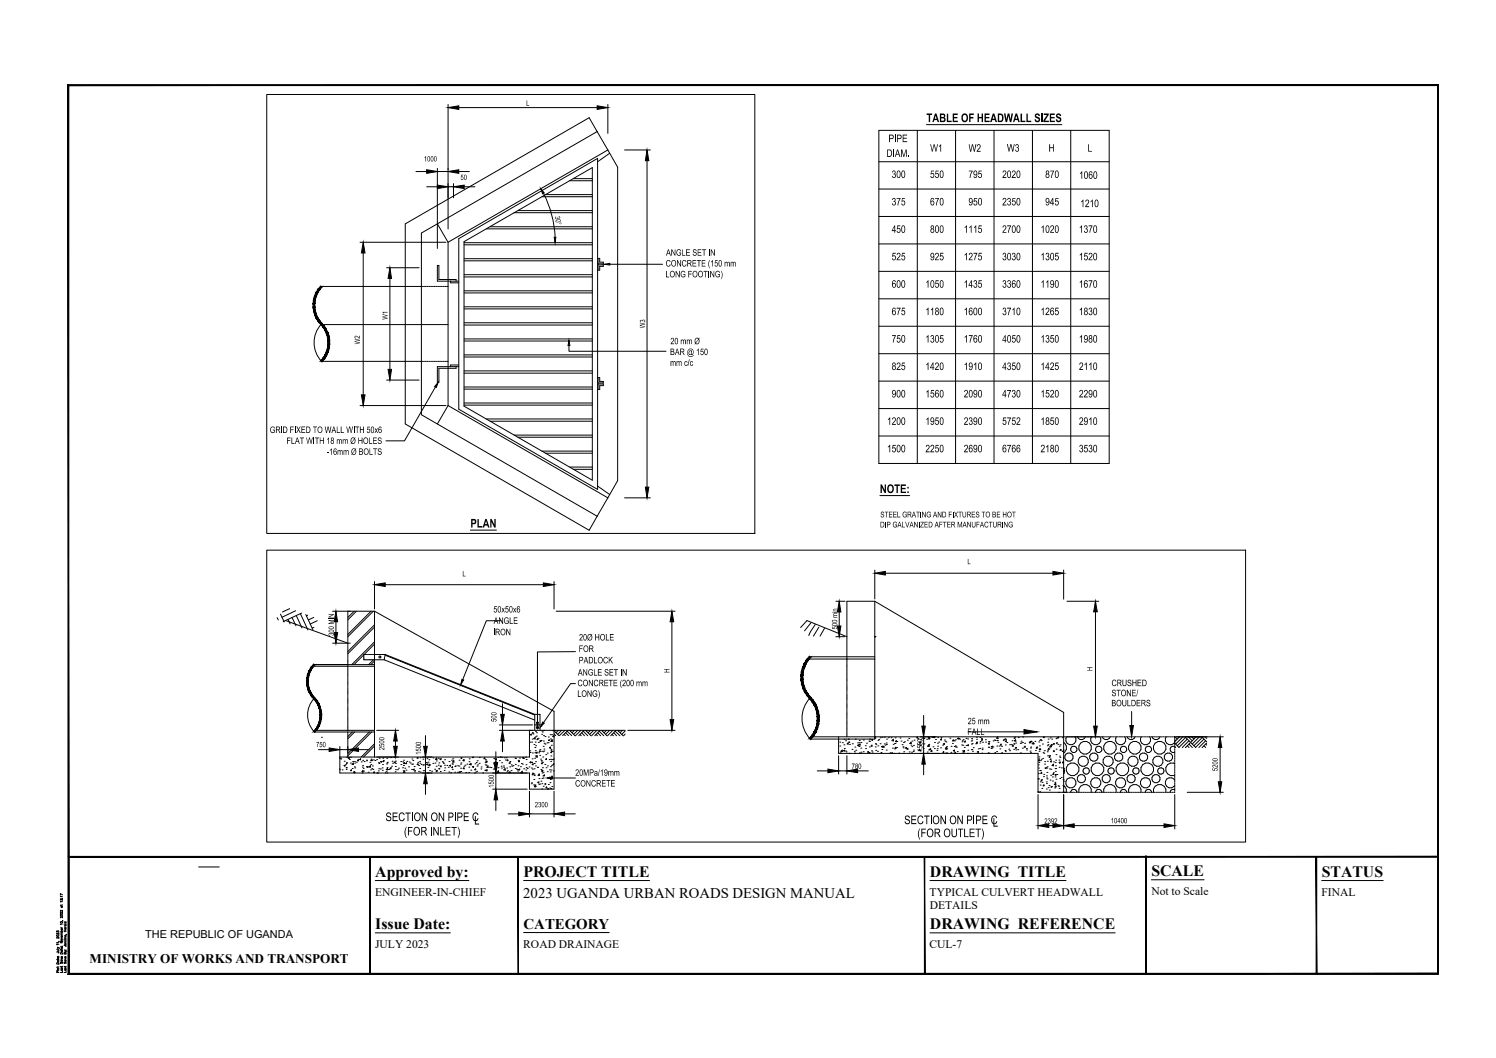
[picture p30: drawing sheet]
<svg xmlns="http://www.w3.org/2000/svg" width="420mm" height="297mm" viewBox="0 0 420 297" stroke-linecap="round" stroke-linejoin="round" font-family="sans-serif">
<defs><g id="words">
<g font-size="4.4">
<text x="105.4" y="246.2">Approved by:</text>
<text x="147.1" y="246.2">PROJECT TITLE</text>
<text x="261.2" y="246.2">DRAWING TITLE</text>
<text x="323.4" y="246">SCALE</text>
<text x="371.2" y="246.2">STATUS</text>
<text x="105.4" y="260.9">Issue Date:</text>
<text x="261.2" y="260.9">DRAWING REFERENCE</text>
</g>
<text font-size="4.2" x="147.1" y="260.9">CATEGORY</text>
<text font-size="4.1" x="147" y="252">2023 UGANDA URBAN ROADS DESIGN MANUAL</text>
<g font-size="3.7">
<text x="260.2" y="34.3">TABLE OF HEADWALL SIZES</text>
<text x="247.1" y="138.4">NOTE:</text>
<text x="132.1" y="148.1">PLAN</text>
<text x="108.3" y="230.5">SECTION ON PIPE C</text>
<text x="133.2" y="231.5">L</text>
<text x="253.9" y="231.4">SECTION ON PIPE C</text>
<text x="278.8" y="232.1">L</text>
<text x="113.4" y="234.6">(FOR INLET)</text>
<text x="257.7" y="235">(FOR OUTLET)</text>
<text x="25.2" y="270.5">MINISTRY OF WORKS AND TRANSPORT</text>
</g>
<g font-size="3.3">
<text x="249.5" y="39.9">PIPE</text>
<text x="248.9" y="44.1">DIAM.</text>
<text x="261.2" y="42.6">W1</text>
<text x="272" y="42.6">W2</text>
<text x="282.8" y="42.6">W3</text>
<text x="294.5" y="42.6">H</text>
<text x="305.5" y="42.6">L</text>
<text x="250.4" y="50">300</text>
<text x="261.2" y="50">550</text>
<text x="272" y="50">795</text>
<text x="281.5" y="50">2020</text>
<text x="293.5" y="50">870</text>
<text x="303.1" y="50.2">1060</text>
<text x="250.4" y="57.7">375</text>
<text x="261.2" y="57.7">670</text>
<text x="272" y="57.7">950</text>
<text x="281.5" y="57.7">2350</text>
<text x="293.5" y="57.7">945</text>
<text x="303.4" y="58.2">1210</text>
<text x="250.4" y="65.3">450</text>
<text x="261.2" y="65.3">800</text>
<text x="270.7" y="65.3">1115</text>
<text x="281.5" y="65.3">2700</text>
<text x="292.3" y="65.3">1020</text>
<text x="303" y="65.3">1370</text>
<text x="250.4" y="73.1">525</text>
<text x="261.2" y="73.1">925</text>
<text x="270.7" y="73.1">1275</text>
<text x="281.5" y="73.1">3030</text>
<text x="292.3" y="73.1">1305</text>
<text x="303" y="73.1">1520</text>
<text x="250.4" y="80.8">600</text>
<text x="259.9" y="80.8">1050</text>
<text x="270.7" y="80.8">1435</text>
<text x="281.5" y="80.8">3360</text>
<text x="292.3" y="80.8">1190</text>
<text x="303" y="80.8">1670</text>
<text x="250.4" y="88.5">675</text>
<text x="259.9" y="88.5">1180</text>
<text x="270.7" y="88.5">1600</text>
<text x="281.5" y="88.5">3710</text>
<text x="292.3" y="88.5">1265</text>
<text x="303" y="88.5">1830</text>
<text x="250.4" y="96.2">750</text>
<text x="259.9" y="96.2">1305</text>
<text x="270.7" y="96.2">1760</text>
<text x="281.5" y="96.2">4050</text>
<text x="292.3" y="96.2">1350</text>
<text x="303" y="96.2">1980</text>
<text x="250.4" y="103.9">825</text>
<text x="259.9" y="103.9">1420</text>
<text x="270.7" y="103.9">1910</text>
<text x="281.5" y="103.9">4350</text>
<text x="292.3" y="103.9">1425</text>
<text x="303" y="103.9">2110</text>
<text x="250.4" y="111.6">900</text>
<text x="259.9" y="111.6">1560</text>
<text x="270.7" y="111.6">2090</text>
<text x="281.5" y="111.6">4730</text>
<text x="292.3" y="111.6">1520</text>
<text x="303" y="111.6">2290</text>
<text x="249.1" y="119.3">1200</text>
<text x="259.9" y="119.3">1950</text>
<text x="270.7" y="119.3">2390</text>
<text x="281.5" y="119.3">5752</text>
<text x="292.3" y="119.3">1850</text>
<text x="303" y="119.3">2910</text>
<text x="249.1" y="127">1500</text>
<text x="259.9" y="127">2250</text>
<text x="270.7" y="127">2690</text>
<text x="281.5" y="127">6766</text>
<text x="292.3" y="127">2180</text>
<text x="303" y="127">3530</text>
</g>
<g font-size="3.2">
<text x="105.4" y="251.4">ENGINEER-IN-CHIEF</text>
<text x="261.1" y="251.4">TYPICAL CULVERT HEADWALL</text>
<text x="323.4" y="251.3">Not to Scale</text>
<text x="371.2" y="251.4">FINAL</text>
<text x="261.1" y="255.1">DETAILS</text>
<text x="105.4" y="266.1">JULY 2023</text>
<text x="147" y="266.1">ROAD DRAINAGE</text>
<text x="261.1" y="266.1">CUL-7</text>
</g>
<text font-size="3.1" x="40.8" y="263.5">THE REPUBLIC OF UGANDA</text>
<g font-size="2.8">
<text x="187.1" y="71.8">ANGLE SET IN</text>
<text x="186.9" y="77.9">LONG FOOTING)</text>
<text x="187" y="74.8">CONCRETE (150 mm</text>
<text x="188.2" y="99.7">BAR @ 150</text>
<text x="188.3" y="96.6">20 mm Ø</text>
<text x="188.2" y="102.7">mm c/c</text>
<text x="75.8" y="121.6">GRID FIXED TO WALL WITH 50x6</text>
<text x="80.5" y="124.6">FLAT WITH 18 mm Ø HOLES</text>
<text x="91.8" y="127.7">-16mm Ø BOLTS</text>
<text x="138.6" y="171.9">50x50x6</text>
<text x="138.5" y="178.3">IRON</text>
<text x="138.7" y="175.2">ANGLE</text>
<text x="162.6" y="179.8">20Ø HOLE</text>
<text x="162.5" y="183">FOR</text>
<text x="162.3" y="189.7">ANGLE SET IN</text>
<text x="162.5" y="186.3">PADLOCK</text>
<text x="162.2" y="195.7">LONG)</text>
<text x="162.2" y="192.6">CONCRETE (200 mm</text>
<text x="312.2" y="192.6">CRUSHED</text>
<text x="312.2" y="195.5">STONE/</text>
<text x="271.8" y="203.3">25 mm</text>
<text x="312.2" y="198.3">BOULDERS</text>
<text x="271.7" y="206.3">FALL</text>
<text x="161.5" y="220.8">CONCRETE</text>
<text x="161.6" y="217.8">20MPa/19mm</text>
</g>
<g font-size="2.5">
<text x="247.2" y="148.1">DIP GALVANIZED AFTER MANUFACTURING</text>
<text x="247.3" y="145.3">STEEL GRATING AND FIXTURES TO BE HOT</text>
</g>
<g font-size="2.3">
<text x="147.8" y="29.7">L</text>
<text x="119" y="45.3">1000</text>
<text x="129.3" y="50.5">50</text>
<text x="155.8" y="60.8" transform="rotate(78 155.8 60.8)">30°</text>
<text x="108.9" y="89.8" transform="rotate(-90 108.9 89.8)">W1</text>
<text x="181.2" y="92.1" transform="rotate(-90 181.2 92.1)">W3</text>
<text x="101.1" y="96.7" transform="rotate(-90 101.1 96.7)">W2</text>
<text x="129.9" y="161.8">L</text>
<text x="271.7" y="158.4">L</text>
<text x="93.8" y="178.5" transform="rotate(-90 93.8 178.5)">300 MIN</text>
<text x="235.1" y="176.7" transform="rotate(-90 235.1 176.7)">500 min</text>
<text x="188" y="188.9" transform="rotate(-90 188 188.9)">H</text>
<text x="306.8" y="188.4" transform="rotate(-90 306.8 188.4)">H</text>
<text x="139.4" y="202.7" transform="rotate(-90 139.4 202.7)">500</text>
<text x="88.8" y="209.7">750</text>
<text x="107.9" y="210.6" transform="rotate(-90 107.9 210.6)">2500</text>
<text x="118.2" y="211.9" transform="rotate(-90 118.2 211.9)">1500</text>
<text x="239.2" y="215.8">780</text>
<text x="259.1" y="211.1" transform="rotate(-90 259.1 211.1)">1560</text>
<text x="138.7" y="221.2" transform="rotate(-90 138.7 221.2)">1500</text>
<text x="342" y="216.5" transform="rotate(-90 342 216.5)">5200</text>
<text x="150.2" y="226.6">2300</text>
<text x="293.3" y="231.3">2392</text>
<text x="311.9" y="231.1">10400</text>
</g>
</g></defs>
<!-- layer: 025TEXT -->
<g fill="none" stroke="#000" stroke-width=".28">
<path d="M246.8 36.6v93.5h64.7v-93.5M257.6 36.6v93.5M268.4 36.6v93.5M279.2 36.6v93.5M290 36.6v93.5M300.7 36.6v93.5M246.8 53.1h64.7M246.8 60.8h64.7M246.8 68.5h64.7M246.8 76.2h64.7M246.8 83.9h64.7M246.8 91.6h64.7"/>
<path d="M246.8 99.3h64.7M246.8 107h64.7M246.8 114.7h64.7M246.8 122.4h64.7M247.1 139.1h8.4"/>
</g>
<!-- layer: TABLE -->
<path d="M246.8 36.6h64.7M246.8 45.4h64.7" fill="none" stroke="#000" stroke-width=".28"/>
<!-- layer: PIPE -->
<g fill="none" stroke="#000" stroke-width=".28">
<path d="M90.1 91.1h35.7M90.2 80.4h28.1M90.3 90.9a7.6 7.6 0 0 0 0 10.5M90.2 101.5h28.1M88 187.1h17.2M88 186.6h17.2M88.3 196a6.8 6.8 0 0 0 0 9.5M227 185h18.7M227.5 184.4h10.4M227.5 195.9a8.4 8.4 0 0 0 0 11.5l18.2 .1M88.2 205.5h9.5M88.6 205h16.6"/>
<path d="M228 206.9h17.7"/>
</g>
<!-- layer: BRICKWORK -->
<g fill="none" stroke="#000" stroke-width=".28">
<path d="M245.7 178.8h.1M245.7 168.8v38.7M97.7 185.7v-14.1h7.5v40.9M97.7 185.8v.2M97.7 186.1v.2M97.7 186.3v.2M97.7 186.6v.2M97.7 186.8v.2M97.7 187.1v.1M97.7 187.4v.1M97.7 187.6v.1M97.7 187.9v.1"/>
<path d="M97.7 188.1v.1M97.7 188.3v.2M97.7 188.6v.2M97.7 188.8v.2M97.7 189.1v.2M97.7 189.3v.2M97.7 189.6v.1M97.7 189.9v.1M97.7 190.1v.1M97.7 190.4v.1M97.7 190.6v.1M97.7 190.8v.2"/>
<path d="M97.7 191.1v.1M97.7 191.3v.2M97.7 191.6v.2M97.7 191.8v.2M97.7 192.1v.1M97.7 192.3v.2M97.7 192.6v.1M97.7 192.9v.1M97.7 193.1v.1M97.7 193.3v.2M97.7 193.6v.1M97.7 193.8v.2"/>
<path d="M97.7 194.1v.2M97.7 194.3v.2M97.7 194.6v.2M97.7 194.8v.2M97.7 195.1v.1M97.7 195.4v.1M97.7 195.6v.1M97.7 195.9v.1M97.7 196.1v.1M97.7 196.3v.2M97.7 196.6v.2M97.7 196.8v.2"/>
<path d="M97.7 197.1v.2M97.7 197.3v.2M97.7 197.6v.1M97.7 197.9v.1M97.7 198.1v.1M97.7 198.4v.1M97.7 198.6v.1M97.7 198.8v.2M97.7 199.1v.1M97.7 199.3v.2M97.7 199.6v.2M97.7 199.8v.2"/>
<path d="M237.9 185v.2M237.9 185.2v.2M237.9 185.5v.2M237.9 185.7v.2M237.9 186v.1M237.9 186.3v.1M237.9 186.5v.1M237.9 186.8v.1M237.9 187v.1M237.9 187.2v.2M237.9 187.5v.1M237.9 187.7v.2"/>
<path d="M237.9 188v.2M237.9 188.2v.2M237.9 188.5v.1M237.9 188.8v.1M237.9 189v.1M237.9 189.3v.1M237.9 189.5v.1M237.9 189.7v.2M237.9 190v.1M237.9 190.2v.2M237.9 190.5v.2M237.9 190.7v.2"/>
<path d="M237.9 191v.1M237.9 191.2v.2M237.9 191.5v.1M237.9 191.8v.1M237.9 192v.1M237.9 192.2v.2M237.9 192.5v.1M237.9 192.7v.2M237.9 193v.2M237.9 193.2v.2M237.9 193.5v.2M237.9 193.7v.2"/>
<path d="M237.9 194v.1M237.9 194.3v.1M237.9 194.5v.1M237.9 194.8v.1M237.9 195v.1M237.9 195.2v.2M237.9 195.5v.2M237.9 195.7v.2M237.9 196v.2M237.9 196.2v.2M237.9 196.5v.1M237.9 196.8v.1"/>
<path d="M237.9 197v.1M237.9 197.3v.1M237.9 197.5v.1M237.9 197.7v.2M237.9 198v.1M237.9 198.2v.2M237.9 198.5v.2M237.9 198.7v.2M237.9 199v.1M237.9 199.2v.2M237.9 199.5v.1M237.9 199.8v.1"/>
<path d="M237.9 184.4h7.8M97.7 200.1v.2M97.7 200.3v.2M97.7 200.6v.1M97.7 200.9v.1M97.7 201.1v.1M97.7 201.4v.1M97.7 201.6v.1M97.7 201.8v.2M97.7 202.1v.2M97.7 202.3v.2M97.7 202.6v.2"/>
<path d="M97.7 202.8v.2M97.7 203.1v.1M97.7 203.4v.1M97.7 203.6v.1M97.7 203.9v.1M97.7 204.1v.1M97.7 204.3v.2M97.7 204.6v.2M97.7 204.8v.2M105.2 205.5h-7.5v7M235.5 206.9v.1M235.5 207.1v.1"/>
<path d="M235.5 207.3v.2M237.9 200v.1M237.9 200.2v.2M237.9 200.5v.1M237.9 200.7v.2M237.9 201v.2M237.9 201.2v.2M237.9 201.5v.2M237.9 201.7v.2M237.9 202v.1M237.9 202.3v.1M237.9 202.5v.1"/>
<path d="M237.9 202.8v.1M237.9 203v.1M237.9 203.2v.2M237.9 203.5v.2M237.9 203.7v.2M237.9 204v.2M237.9 204.2v.2M237.9 204.5v.1M237.9 204.8v.1M237.9 205v.1M237.9 205.3v.1M237.9 205.5v.1"/>
<path d="M237.9 205.7v.2M237.9 206v.1M237.9 206.2v.2M237.9 206.5v.2M237.9 206.7v.2"/>
</g>
<!-- layer: CONCRETE -->
<g fill="none" stroke="#000" stroke-width=".28">
<path d="M167.7 36.9l-49.4 28.5v51l49.4 28.5M167.7 36.9l3 5.2M167.7 36.9l-2.2-3.9-51.7 29.9v17.5M170.7 42.1l-44.9 25.9M170.7 42.1l2.8 4.8v88l-2.8 4.9M171.2 43l-3.4 2.4M122.8 62.9l3 5.1M125.8 68v45.9M128.8 67l39-22.5v92.9l-39-22.5zM130.3 67.8l36.1-20.7v87.7l-36.1-20.8zM113.8 101.5v17.5l51.7 29.9 2.2-4M125.8 113.9l44.9 25.9"/>
<path d="M125.8 113.9l-3 5.1M167.8 136.5l3.4 2.3M170.7 139.8l-3 5.1M105.2 171.6l50.4 28.1v21.9h-6.9v-4.6h-53.3v-4.5h53.3v-7.5h6.9M245.7 168.8l53 31.2v22.4M235.5 207.5v4h56v10.9h8M245.7 206.9h53"/>
</g>
<!-- layer: HATCH -->
<g fill="none" stroke="#000" stroke-width=".28">
<path d="M77.8 173.4l.4 .7M78.8 172.4l1 2.2M80.5 174.3l14.1 5.1M80.9 173.9l.6 1.3M81.4 170.9l-2.1 .9M82 173.4l1.1 2.3M83 171.5l-3.8 1.8M83.2 172.8l1.6 3.5M84.4 172.3l2.1 4.6M84.7 172.1l-5.2 2.4M85.9 172.5l2 4.3M86.4 172.7l-.4 .2"/>
<path d="M88.1 173.3l-1.5 .8M88.2 176.1l-.5 .2M89.1 174.3l-2 .9M99.5 171.6l-1.8 1.7M100.1 171.6l-2.4 2.4M104.2 171.6l-6.5 6.5M104.8 171.6l-7.1 7.2M105.2 175.4l-7.5 7.5M105.2 176.1l-7.5 7.4M102.2 183.8l-2.8 2.8M104.9 185.2l-1.4 1.4M105.2 180.2l-6.4 6.4"/>
<path d="M105.2 180.8l-2.9 3M105.2 185.6l-1 1M95.4 215.8v.3M95.6 213h.1M95.7 213.1h.1M96.1 216.1h.1M96.6 215l.3-.2-.1 .3zM96.7 213.7h.1M97 214.7h.1M97.2 215.6h.1M97.2 216h.1M97.2 215.5h.1"/>
<path d="M97.3 214.4h.1M97.3 214.1h.1M97.4 212.6h.1M97.9 212.7h.1M98 212.7l.1 .3h-.3zM98.1 213.2h.1M98.4 214.2h.1M98.5 212.6h.1M98.7 216.1v.3h-.2zM98.9 214.6l.3-.4 .1 .5zM98.9 215.8h.1M99 205.5l-1.3 1.3"/>
<path d="M99 213.8h.1M99.3 216.8l.3-.2-.1 .3zM99.5 216.8h.1M99.5 216.9h.1M99.5 215.3h.1M99.6 213.8h.1M99.6 205.5l-1.9 1.9M99.6 215.6h.1M99.6 214.2h.1M100.1 214h.1M100.4 213.5l.3-.1-.1 .2zM100.5 213.3h.1"/>
<path d="M101.2 213l.1 .3h-.3zM101.5 213.9h.1M101.7 217h.1M101.8 215.4h.1M101.8 216.5h.1M101.8 215h.1M101.9 213.5h.1M101.9 216.4v.3l-.2-.1zM102 215.7h.1M102.1 216.5h.1M102.3 213.8h.1M102.9 215.3h.1"/>
<path d="M102.9 213.6h.1M102.9 213.4h.1M103.1 215.3l.3-.1-.1 .3zM103.4 216.8h.1M103.7 205.5l-6 6.1M103.9 214h.1M104 215l.1 .4-.4-.1zM104.1 216.1h.1M104.1 213.5h.1M104.2 214.7h.1M104.2 213.1h.1M104.4 205.5l-6.7 6.7"/>
<path d="M104.4 215.8h.1M104.5 213.3v.3h-.2zM104.6 215h.1M104.7 216h.1M104.9 213.3h.1M105.1 216.7v.2h-.2zM105.2 208.8l-3.7 3.7M105.2 209.5l-3.1 3M105.3 213.5h.1M105.8 213.3h.1M105.8 217h.1M106 217h.1"/>
<path d="M106.1 217h.1M106.2 216.4h.1M106.3 214.1h.1M106.4 215.8h.1M106.4 214.4h.1M106.5 212.9h.1M106.8 215.9h.1M106.9 213.9l.3-.1-.1 .2zM107.3 215.6h.1M107.4 216.3h.1M107.4 214.7h.1M107.5 212.9h.1"/>
<path d="M107.7 213.6h.1M107.7 213.6l.1 .3-.3-.1zM108.3 217h.1M108.4 216.6h.1M108.5 216.1l.3-.4 .1 .4zM108.6 214.5h.1M108.6 212.9h.1M108.7 217h.1M108.7 214.2h.1M108.7 215.5h.1M108.8 214h.1M109.1 216.1h.1"/>
<path d="M109.2 216h.1M109.5 215.7l.4-.2-.1 .3zM109.8 212.7h.1M110 215.1h.1M110.1 213.7h.1M110.3 214.3h.1M110.8 212.5h.1M110.9 213.9l.1 .3-.3-.1zM111 216.7h.1M111 215.2h.1M111.1 213.7h.1M111.1 214.3h.1"/>
<path d="M111.1 216.1h.1M111.6 216.1h.1M111.9 215.7h.1M112.6 213.8h.1M112.6 214.7h.1M113.1 215.5h.1M113.1 213.9h.1M113.2 216.4h.1M113.3 216.8l.4-.4v.5zM113.3 214.9h.1M113.3 214.2l.4-.1-.1 .3zM113.4 213.4h.1"/>
<path d="M113.5 214.4h.1M113.7 215.7h.1M114 216.2h.1M114.2 214.2v.2h-.3zM114.2 213.8h.1M114.8 215.3h.1M114.9 213.9h.1M115.2 214.2h.1M115.6 216.1h.1M115.6 214.6h.1M115.7 213.1h.1M115.9 214.5h.1"/>
<path d="M115.9 213.5h.1M116 216.1l.3-.2-.1 .3zM116.3 215.2h.1M116.4 216.7h.1M116.4 216.3h.1M117.1 212.8l.3-.1-.1 .2zM117.3 214h.1M117.4 214.4l.1 .3h-.3zM117.5 216.6h.1M117.6 214.9h.1M117.8 213.8h.1M117.9 215.8h.1"/>
<path d="M117.9 214.3h.1M118 212.8h.1M118 216.8h.1M118.3 214.6h.1M118.7 214.8h.1M118.8 213.1h.1M118.9 216.4h.1M118.9 214.7h.1M119.2 216.4h.1M119.7 214.1h.1M119.8 214.6l.3-.1-.1 .2zM119.9 213h.1"/>
<path d="M120.1 217h.1M120.2 215.5h.1M120.2 214h.1M120.4 214.6h.1M120.5 213.3h.1M120.6 216.4h.1M120.6 214.7l.1 .3h-.3zM120.7 214.7h.1M121.2 216.5h.1M121.6 214.3h.1M121.6 212.8h.1M122.1 216h.1"/>
<path d="M122.2 214.2h.1M122.3 213.2l.4-.4v.5zM122.5 216.6h.1M122.5 215.1h.1M122.5 216.4l.3-.1-.1 .3zM122.5 213.6h.1M123.1 214.8h.1M123.1 212.9h.1M123.2 215.8h.1M123.3 214.2h.1M123.3 215.9h.1M123.6 213.1l.3-.1-.1 .3z"/>
<path d="M123.6 216.6h.1M123.9 215v.3h-.3zM124.2 213.9h.1M124.4 214h.1M124.5 214.3h.1M124.7 216.3h.1M124.8 214.8h.1M124.9 213.3h.1M124.9 215.6h.1M125.5 214.9h.1M125.9 215.4h.1M126.1 216.7h.1"/>
<path d="M126.1 213.8h.1M126.3 215l.3-.2-.1 .3zM126.6 217h.1M126.8 213.4h.1M126.9 214.4h.1M127 216h.1M127.1 214.5h.1M127.1 215.3v.2h-.2zM127.2 213h.1M127.5 213.6v.4l-.4-.1zM127.7 216.8h.1M127.7 215.2h.1"/>
<path d="M127.9 215h.1M128.5 216.8h.1M128.5 215h.1M128.9 215.1h.1M128.9 213.4h.1M128.9 216.8l.4-.2-.1 .3zM129.4 215.7h.1M129.4 214.5h.1M129.4 216.6h.1M129.4 214.2h.1M129.4 213h.1M129.5 212.7h.1"/>
<path d="M130 213.5l.4-.1-.1 .2zM130.1 213.3h.1M130.3 215.1h.1M130.3 215.5l.1 .3h-.3zM130.6 214.8h.1M130.8 216.9h.1M131.1 214.5h.1M131.6 216.9h.1M131.7 215.4h.1M131.7 213.9h.1M131.8 213h.1M131.8 214.6h.1"/>
<path d="M131.9 214.7l.4-.4v.4zM132.2 216.2h.1M132.7 215.3h.1M132.7 215.3l.3-.1v.3zM132.8 212.5l-.1 .2h.3l-.1-.2M133.3 217h.1M133.4 216.1h.1M133.4 214.4h.1M133.5 215.8l.1 .3h-.3zM133.6 216.8h.1M133.8 214.1h.1M133.9 216.6h.1"/>
<path d="M134 215.1h.1M134 213.6h.1M134.1 214.7h.1M134.6 214.3h.1M134.6 212.7h.1M135.1 215.9h.1M135.1 215.3h.1M135.6 217h.1M136.1 212.7l.1 .3h-.3zM136.2 216.2h.1M136.2 216.3h.1M136.3 214.1h.1"/>
<path d="M136.3 214.7h.1M136.3 213.3h.1M136.4 213.6h.1M136.5 213.9l.3-.2-.1 .3zM136.6 214.8h.1M136.6 216.4l.2-.3v.3M137.1 215v.5l-.4-.1zM137.5 215.4h.1M137.9 215.5h.1M138.5 215.9h.1M138.6 214.4h.1M138.7 212.9h.1"/>
<path d="M138.8 215.9h.1M139 215h.1M139 213.2h.1M139.1 215.3h.1M139.1 213.7h.1M139.2 215.7l.3-.2-.1 .3zM139.3 213l.1 .3h-.3zM139.6 216.9h.1M139.9 212.6h.1M139.9 215.5h.1M139.9 216.9h.1M140 216.4v.3l-.2-.1z"/>
<path d="M140.2 213.6h.1M140.5 212.5h.1M140.7 215.1h.1M140.8 215.6h.1M140.9 214.2h.1M140.9 212.6h.1M141.4 215h.1M141.5 215.4h.1M141.5 216.1l.3-.3 .1 .4zM141.6 212.8h.1M141.9 213.3h.1M142.2 212.8h.1"/>
<path d="M142.3 215.6h.1M142.4 216.5h.1M142.5 216.4h.1M142.6 213.3v.3h-.2zM143 214.2l.3-.1-.1 .3zM143.1 216.8h.1M143.2 215.3h.1M143.2 213.8h.1M143.2 216.7l.1 .2h-.3zM143.5 216.4h.1M143.6 214.7h.1M143.7 215.1h.1"/>
<path d="M144.1 215h.1M144.6 212.8h.1M144.7 214.6h.1M144.7 215.8h.1M144.8 213h.1M145.1 216h.1M145.2 216.1h.1M145.4 216.5h.1M145.5 215h.1M145.5 213.5h.1M145.7 216.1l.3-.2-.1 .3zM145.8 213.6l.1 .3h-.3z"/>
<path d="M145.9 212.8h.1M146.2 215.3h.1M146.4 217h.1M146.4 214.4h.1M146.7 216.5v.5l-.4-.1zM146.7 214.5h.1M146.8 212.8l.3-.1-.1 .2zM147.1 212.9h.1M147.1 215.8h.1M147.6 212.6h.1M147.7 216.2h.1M147.7 214.7h.1"/>
<path d="M147.8 213.2h.1M147.8 215.5h.1M148.1 215.8h.1M148.6 215.3h.1M148.8 210.8h.1M148.8 208.4h.1M148.9 211.3h.1M149 206.2l.3-.1-.1 .3zM149 213.9l.1 .3-.3-.1zM149.2 215.6h.1M149.3 214h.1M149.3 219.8h.1"/>
<path d="M149.3 214.1h.1M149.3 208.4h.1M149.5 207.5h.1M149.5 213h.1M149.5 214.6l.3-.2-.1 .3zM149.5 205.9h.1M149.5 215.9h.1M149.5 217.1h.1M149.5 211.4h.1M149.5 205.7h.1M149.7 217.2v.3h-.2zM149.7 217.2h.1"/>
<path d="M149.7 206.1h.1M149.9 218.8h.1M149.9 207.4l.4-.4v.5zM150 217.4h.1M150 209h.1M150 215.8h.1M150.1 214.4h.1M150.1 217.7h.1M150.1 212.9h.1M150.2 211.4h.1M150.2 209.9h.1M150.3 208.4h.1"/>
<path d="M150.4 206.9h.1M150.4 210.8h.1M150.4 205.4h.1M150.4 213.9h.1M150.4 215h.1M150.4 212.2h.1M150.4 209.4h.1M150.5 212.5l.4-.3v.4zM150.5 211.3l.4-.1-.1 .3zM150.7 205.7h.1M150.7 206.7h.1M150.9 215.4h.1"/>
<path d="M151 215.5h.1M151 207.4l.1 .3-.3-.1zM151 219.7l.4-.2-.2 .3zM151.2 207.3h.1M151.2 208.4h.1M151.3 211.4h.1M151.4 218.6h.1M151.5 217.3v.4h-.4zM151.6 212.1h.1M151.6 210.5h.1M151.6 208.1l.4-.2-.1 .3zM151.7 210.8v.2h-.2z"/>
<path d="M151.8 213.1h.1M151.9 216.1h.1M151.9 219.3h.1M152 213.6h.1M152 207.9h.1M152.1 213.6h.1M152.1 206.1h.1M152.1 216.6h.1M152.1 210.9h.1M152.1 205.2h.1M152.1 216.4l.4-.1-.2 .3zM152.2 218.6h.1"/>
<path d="M152.3 217h.1M152.3 214.2v.2h-.3zM152.3 215.5h.1M152.3 205.5h.1M152.4 214h.1M152.4 212.5h.1M152.5 217.8h.1M152.5 211.1h.1M152.5 218.4h.1M152.6 209.5h.1M152.6 216.8h.1M152.6 208.1h.1"/>
<path d="M152.6 206.5h.1M152.7 205h.1M152.7 210.8h.1M152.8 210.3h.1M152.8 208.7h.1M152.9 217.5v.3h-.2zM153 220h.1M153 214.6h.1M153.1 206.8h.1M153.1 208.9h.1M153.2 213.1l.3-.1-.1 .3zM153.3 211.9h.1"/>
<path d="M153.4 215.5h.1M153.6 208.6h.1M153.7 216.6h.1M153.7 211.4h.1M153.7 215h.1M154 208.5h.1M154 206.9h.1M154.2 218.2h.1M154.2 213.3h.1M154.2 207.7l.1 .2h-.3zM154.3 216.1h.1M154.3 209.9l.3-.2-.1 .3z"/>
<path d="M154.5 219.7h.1M154.5 210.1h.1M154.5 218.3h.1M154.5 206.3h.1M154.5 216.7h.1M154.5 218.8h.1M154.6 215.3h.1M154.6 213.2h.1M154.6 207.5h.1M154.7 213.8h.1M154.7 212.2h.1M154.7 208.1l.4-.3v.4z"/>
<path d="M154.8 210.8h.1M154.8 216.2h.1M154.8 210.5h.1M154.8 209.2h.1M154.8 218.2l.3-.1v.2zM154.9 207.8h.1M154.9 214.9h.1M154.9 217.9h.1M154.9 211v.3h-.2zM154.9 206.3h.1M154.9 213.3h.1M155.1 206.7h.1"/>
<path d="M155.1 211h.1M155.2 205.1h.1M155.4 216.4h.1M155.5 206.9h.1M155.5 214.4l.1 .3h-.3zM155.6 205h20M155.6 205.2l1.4 1.3M155.6 206.1l.5 .4M155.6 213l-.3 .3h.3M155.6 206.5l-.2 .1 .2 .1M155.9 205l-.2 .3M156.8 205l-.6 .7"/>
<path d="M157.7 205l-1.1 1.2M158.4 206.2l.4 .3M158.7 205l-1.6 1.5M158.9 205.7l.8 .8M159.3 205.3l1.3 1.2M159.5 205l-1.5 1.5M160 205l1.5 1.6M160.4 205l-.2 .3M161.3 205l-.7 .7M162.2 205l-1.1 1.2M162.9 206.2l.4 .4M163.1 205l-1.5 1.6"/>
<path d="M163.4 205.7l.8 .9M163.8 205.3l1.3 1.3M164 205l-1.5 1.6M164.5 205l1.5 1.6M164.9 205l-.2 .3M165.8 205l-.6 .7M166.7 205l-1.1 1.2M167.4 206.2l.4 .4M167.6 205l-1.5 1.6M167.8 205.7l.9 .9M168.3 205.3l1.3 1.3M168.5 205l-1.5 1.6"/>
<path d="M169 205l1.5 1.6M169.4 205l-.2 .3M170.3 205l-.6 .7M171.2 205l-1.1 1.2M171.9 206.2l.4 .4M172.1 205l-1.5 1.6M172.4 205.7l.8 .9M172.8 205.3l1.3 1.3M173 205l-1.5 1.6M173.5 205l1.5 1.6M173.9 205l-.2 .3M174.8 205l-.7 .7"/>
<path d="M175.6 206.1l-.5 .5M175.6 205.2l-1 1M235.9 208.4h.1M235.9 209.5h.1M236 211.4h.1M236.2 210.9l.3-.3 .1 .4zM236.6 208.5h.1M236.9 210.8l.3-.2-.1 .3zM237 210.7h.1M237 209.1h.1M237.1 207.5h.1M237.1 210.1h.1"/>
<path d="M237.4 210.8h.1M237.5 208h.1M237.6 211.1h.1M238.2 208.6v.3h-.3zM238.2 207.5h.1M238.3 207.5h.1M238.4 208.3h.1M238.4 208.4h.1M238.4 211.5h.1M238.6 209h.1M239.3 210.4h.1M239.4 208.8h.1"/>
<path d="M239.9 210.9h.1M240 211.4h.1M240.1 209.7h.1M240.2 207.5h.1M240.4 210.6h.1M240.9 208.6h.1M240.9 209.2l.3-.1-.1 .3zM241.2 209.6h.1M241.3 209.2l.2-.3 .1 .3zM241.3 207.9h.1M241.3 208.5h.1M241.3 211.5l.2-.1v.1"/>
<path d="M241.8 210h.1M241.8 208.5h.1M241.8 211.2h.1M242.4 211.1h.1M242.5 207.8h.1M243 209.4h.1M243.1 210.2h.1M243.4 208.6h.1M243.7 211.1l.3-.1-.1 .3zM244 208.1h.1M244.1 211.3h.1M244.2 209.7h.1"/>
<path d="M244.2 208.1h.1M244.2 207.5h.1M244.8 210.8h.1M244.8 207.7l.3-.1-.1 .3zM244.9 209.2v.3h-.2zM244.9 211.1h.1M245.8 209.7h.1M245.8 206.9l-.1 .1M245.9 208.8h.1M245.9 206.9v.3h-.2M245.9 210.7h.1M246 209h.1"/>
<path d="M246.5 210.9h.1M246.5 209.4h.1M246.6 207.8h.1M246.8 207.6h.1M247.2 208.8h.1M247.2 207.1h.1M247.4 211.3h.1M247.6 209.6l.3-.1-.1 .3zM247.7 210.4h.1M247.8 207h.1M248.2 209.5l.1 .3-.3-.1zM248.4 208.9h.1"/>
<path d="M248.4 207h.1M248.6 209.2h.1M248.9 210.6h.1M248.9 208.6h.1M248.9 209h.1M249 207.5h.1M249.5 207.1h.1M250 211.4h.1M250.3 207.1h.1M250.4 211.5l.3-.1-.1 .1M250.6 210h.1M250.9 209h.1"/>
<path d="M250.9 207.5v.5l-.4-.1zM251.1 211.5h.1M251.3 210.3h.1M251.3 208.7h.1M251.4 208.7h.1M251.4 210l.2-.2 .1 .3zM251.4 207.2h.1M251.5 208.1l.3-.1-.1 .3zM251.8 209.9h.1M251.9 208.2h.1M252.4 211.5h.1M252.5 211.5h.1"/>
<path d="M252.8 207.2h.1M253.1 208.1h.1M253.4 209.1h.1M253.6 211.5h.1M253.6 209.7h.1M253.6 210h.1M253.7 208.4h.1M253.8 211.1h.1M254 208.3h.1M254.3 210l.3-.1-.1 .2zM254.8 207.8h.1M255 210.1v.3l-.3-.1z"/>
<path d="M255.3 207.3h.1M255.3 211.1h.1M255.5 208.7l.4-.3v.4zM255.8 209.2h.1M256 211.2h.1M256.1 209.6h.1M256.1 208.1h.1M256.5 211h.1M260.3 207.5h.1M260.4 211.1h.1M260.7 207h.1M260.8 210.6h.1"/>
<path d="M260.8 209h.1M260.8 209.4h.1M260.9 209.1v.5l-.4-.1zM260.9 207.4h.1M261 207.1l.1 .3h-.3zM261 210.4l.4-.1-.1 .2zM261.2 210.3h.1M261.4 210.9l.3-.2v.3zM261.8 207h.1M262 209.7h.1M262.2 206.9h.1M262.4 210.2h.1"/>
<path d="M262.5 208.5h.1M262.5 206.9l-.3 .1 .2 .1 .1-.2M262.7 207.6h.1M263.1 210.7h.1M263.2 210.2h.1M263.3 208.6h.1M263.3 207.1h.1M263.3 209.5h.1M263.6 208.4h.1M264.1 210h.1M264.3 207.1h.1M264.4 207.4v.3h-.3z"/>
<path d="M264.7 209.2h.1M265 208.9l.3-.2-.1 .3zM265 211l.1 .2h-.3zM265.2 207.8h.1M265.4 208.1h.1M265.5 210.3l.4-.4v.4zM265.6 211.4h.1M265.6 209.9h.1M265.7 208.3h.1M265.8 209.6h.1M265.9 211.4h.1M265.9 210.2h.1"/>
<path d="M266.8 207.2h.1M267.1 211.2h.1M267.1 209.5h.1M267.5 208.7h.1M267.7 207.8h.1M267.7 207.7l.1 .3h-.3zM267.7 210.7l.4-.1-.1 .3zM268 211.1h.1M268 209.6h.1M268 208h.1M268.3 209.4h.1M268.3 207.7h.1"/>
<path d="M268.3 209.7h.1M268.4 211.2v.3h-.2zM268.6 209.7h.1M268.8 211h.1M268.9 207.3l.3-.1-.1 .3zM269.3 207.3h.1M269.5 207.5h.1M270.1 209.2h.1M270.2 208.3h.1M270.2 208h.1M270.4 210.8h.1M270.4 211.4h.1"/>
<path d="M270.4 209.2h.1M270.5 207.7h.1M270.5 211.1l.4-.4v.4zM270.8 209.8h.1M271.1 208v.3h-.2zM271.3 207.3h.1M271.3 209.3h.1M271.7 209.2l.3-.1-.1 .3zM271.7 211.5h.1M271.8 207.5h.1M271.8 210.6h.1M272.8 210.5h.1"/>
<path d="M272.8 208.1h.1M272.8 208.9h.1M272.9 207.3h.1M273 210.5h.1M273 207.8h.1M273 208.8h.1M273.1 210.9h.1M273.3 209.9h.1M274.1 208.8h.1M274.2 208.6h.1M274.3 207.5h.1M274.4 208.3l.1 .3h-.3z"/>
<path d="M274.5 211.1l.3-.1-.1 .3zM274.7 210.3h.1M275.2 210.1h.1M275.2 208.6h.1M275.3 208.2h.1M275.6 207.7l.4-.1-.2 .3zM275.7 207.3h.1M275.8 211.5h.1M275.8 210h.1M275.8 210.5h.1M276 208.4h.1M276.8 207.7h.1"/>
<path d="M276.8 208.4h.1M277.5 211.4h.1M277.6 209.8h.1M277.6 208.9l.2-.3 .1 .3zM277.6 208.2h.1M277.7 211.5h.1M277.7 209.8h.1M277.8 208.3h.1M278.3 210.1h.1M278.4 209.6l.4-.1-.2 .2zM278.6 210h.1M278.9 209.7h.1"/>
<path d="M278.9 208h.1M279.3 207.8h.1M279.4 211.3h.1M279.5 207.9h.1M279.9 211h.1M280 209.5h.1M280 207.9h.1M280.1 207.8h.1M280.2 206.9l.1 .4-.4-.1zM280.3 208.4h.1M280.6 209.5h.1M280.8 210.3h.1"/>
<path d="M281.2 208.9v.3h-.2zM281.3 209.5h.1M281.3 211.5l.2-.1v.1M281.8 207.9h.1M281.9 207.6h.1M282.2 207.4h.1M282.3 210.7h.1M282.3 209.2h.1M282.3 210.9h.1M282.3 208.1l.4-.1-.1 .3zM282.4 207.6h.1M282.8 208.5h.1"/>
<path d="M283.3 210.3h.1M283.5 210.8h.1M283.6 209.1h.1M284 209.1h.1M284.3 208h.1M284.5 209.2l.1 .3h-.3zM284.7 210.4h.1M284.8 208.8h.1M284.8 208.9h.1M284.8 207.2h.1M284.9 208l.3-.3 .1 .4zM285 207h.1"/>
<path d="M285.1 210l.4-.2-.1 .3zM285.3 208.6h.1M285.3 210.6h.1M285.8 210.5h.1M286 207.1h.1M286.5 208.7h.1M286.6 211.4h.1M286.8 208.1h.1M286.8 208.6h.1M287.1 210h.1M287.2 208.5h.1M287.2 206.9h.1"/>
<path d="M287.6 209.7l.3-.2v.3zM287.8 208.7h.1M288.3 210.1h.1M288.3 210.6h.1M289.1 208.5l.3-.1-.1 .2zM289.2 208.2h.1M289.3 210.9h.1M289.4 211.3h.1M289.4 210h.1M289.5 209.7h.1M289.5 208.3h.1M289.5 208.1h.1"/>
<path d="M289.5 208.2h.1M290.2 208.4l.1 .5-.4-.1zM290.3 208.8h.1M290.6 208.1h.1M290.8 210.7h.1M291.2 209.7h.1M291.2 209.8l.1 .3-.3-.1zM291.6 218.8h.1M291.6 218.6h.1M291.6 217.2h.1M291.6 214.7h.1M291.7 215.6h.1"/>
<path d="M291.7 213h.1M291.7 214.1h.1M291.7 208.3h.1M291.8 212.5h.1M291.8 210.9h.1M291.9 213.3l.1 .3h-.3zM291.9 210.3l.3-.1-.1 .3zM291.9 209.4h.1M292 207.8h.1M292 216.4h.1M292 210.4h.1M292.2 216.4h.1"/>
<path d="M292.2 219.5h.1M292.2 213.6h.1M292.2 207.6h.1M292.4 219l.3-.1-.1 .3zM292.4 207.9h.1M292.4 213.2h.1M292.6 216.8v.3h-.3zM292.7 219.7h.1M292.8 208.9h.1M292.8 212.9h.1M292.9 211.2h.1M293.1 218h.1"/>
<path d="M293.1 217.4h.1M293.1 211.5h.1M293.2 206.9l-.2 .1 .2 .1 .1-.2M293.3 210.8h.1M293.4 214.5h.1M293.4 213.8h.1M293.5 215.6l.4-.1-.2 .3zM293.9 219.5h.1M293.9 220h.1M293.9 217.8h.1M293.9 218.4h.1M294 215.6h.1"/>
<path d="M294 216.9h.1M294.1 215.3h.1M294.1 218.7h.1M294.1 211.1h.1M294.2 213.7h.1M294.2 209.4h.1M294.2 212.2h.1M294.2 210.6h.1M294.2 208.4h.1M294.3 209.1h.1M294.4 207.5h.1M294.6 210.1l.1 .3-.3-.1z"/>
<path d="M294.6 212.7h.1M294.7 212.2l.3-.1-.1 .3zM294.8 215.9h.1M294.8 210h.1M294.9 213.3h.1M294.9 219h.1M294.9 213.1h.1M295 207.2h.1M295 213.9l.3-.3v.3zM295.1 217.7h.1M295.1 216h.1M295.2 209.2l.1 .5-.4-.1z"/>
<path d="M295.3 209h.1M295.3 209.2h.1M295.4 207.5h.1M295.5 214.9l.4-.4v.5zM295.6 218.1h.1M295.6 219.3h.1M295.8 210.9h.1M295.8 208.9l.3-.2-.1 .3zM295.9 210.8h.1M295.9 216.9h.1M295.9 213.9h.1M295.9 211h.1"/>
<path d="M295.9 217.1v.3h-.2zM296.3 219.7h.1M296.3 218.1h.1M296.3 215.8h.1M296.3 217.5l.4-.1-.2 .3zM296.4 214.1h.1M296.4 216.6h.1M296.4 215h.1M296.5 213.4h.1M296.5 215.8h.1M296.6 211.9h.1M296.6 207.4h.1"/>
<path d="M296.6 218.8h.1M296.6 210.3h.1M296.7 208.8h.1M296.7 207.2h.1M296.7 208.5h.1M296.8 217.5h.1M297.1 209h.1M297.3 206.9v.3l-.2-.1zM297.4 213.4h.1M297.5 215.4h.1M297.5 214.1l.3-.1-.1 .3zM297.5 209.5h.1"/>
<path d="M297.5 214h.1M297.6 212.3h.1M297.6 218.6h.1M297.7 212.6h.1M297.7 210.6l.3-.2v.3zM297.8 209.1h.1M298.1 218.3h.1M298.1 215.6h.1M298.3 211h.1M298.4 207.1h.1M298.4 214h.1M298.6 218.9h.1"/>
<path d="M298.6 216.5h.1M298.6 210.6h.1M298.6 213.9v.3h-.2zM298.7 219.3h.1M298.7 217.1h.1M298.7 215.8h.1M298.7 206.9h.3M298.7 208.5a1.7 1.7 0 0 1 0 2.9M298.7 215.8l.2 .4-.2 .9M298.7 210.7v.1M299.2 206.9h.3M299.6 206.9a1.44 1.44 0 0 0 1.2 2.2 1.44 1.44 0 0 0 1.1-2.2h-.2"/>
<path d="M299.7 206.9h.3M300.2 206.9h.3M300.7 206.9h.3M301.1 206.9h.4M302.2 206.9h.3M302.6 206.9a1.18 1.18 0 0 0 1.1 .8 1.18 1.18 0 0 0 1.1-.8M302.7 206.9h.3M303.2 206.9h.3M303.7 206.9h.3M304.2 206.9h.2M304.7 206.9h.3M305.2 206.9h.3"/>
<path d="M305.7 206.9h.3M306.2 206.9h.3M306.6 206.9a1.43 1.43 0 0 0 1.1 2.2 1.43 1.43 0 0 0 1.2-2.2M306.6 206.9h.4M307.2 206.9h.3M307.7 206.9h.3M308.2 206.9h.3M308.7 206.9h.3M309.1 206.9h.4M309.6 206.9a1.18 1.18 0 0 0 1.1 .8 1.18 1.18 0 0 0 1.1-.8M309.7 206.9h.3M310.2 206.9h.3"/>
<path d="M310.7 206.9h.3M311.2 206.9h.3M311.7 206.9h.3M312.2 206.9h.2M312.7 206.9h.3M313.2 206.9h.3M313.5 206.9a1.43 1.43 0 0 0 1.2 2.2 1.43 1.43 0 0 0 1.2-2.2M313.7 206.9h.3M314.2 206.9h.3M314.6 206.9h.4M315.2 206.9h.3M315.7 206.9h.3"/>
<path d="M316.2 206.9h.3M316.6 206.9a1.18 1.18 0 0 0 1.1 .8 1.18 1.18 0 0 0 1.1-.8M316.7 206.9h.3M317.1 206.9h.4M317.7 206.9h.3M318.2 206.9h.3M318.7 206.9h.3M319.2 206.9h.3M319.7 206.9h.3M320.2 206.9h.2M320.6 206.9a1.42 1.42 0 0 0 .2 1.9 1.42 1.42 0 0 0 1.9 0 1.42 1.42 0 0 0 .2-1.9M320.7 206.9h.3"/>
<path d="M321.2 206.9h.3M321.7 206.9h.3M322.2 206.9h.3M322.7 206.9h.2M323.2 206.9h.3M323.5 206.9a1.18 1.18 0 0 0 1.2 .8 1.18 1.18 0 0 0 1.1-.8M323.7 206.9h.3M324.2 206.9h.3M324.7 206.9h.3M325.1 206.9h.4M325.7 206.9h.3M326.2 206.9h.3"/>
<path d="M326.7 206.9h.3M327.2 206.9h.3M327.6 206.9a1.4 1.4 0 0 0 .3 2 1.4 1.4 0 0 0 2-.5M327.7 206.9h.3M328.2 206.9h.3M328.7 206.9h.3M329.2 206.9h.3M329.7 206.9h.2v.2M329.8 206.9l.1 .1M329.9 207.2v.3M329.9 207.8v.3M329.9 208.8v.3"/>
<path d="M329.9 209.3v.3M329.9 209.7v.3M329.9 210.3v.3M329.9 210.8v.3M329.9 211.3v.3M329.9 211.8v.3M329.9 212.2v.4M329.9 212.8v.2M329.9 213.3v.3M329.9 213.8v.3M329.9 214.3v.3M329.9 214.8v.3"/>
<path d="M329.9 215.3v.2M329.9 215.8v.3M329.9 216.3v.3M329.9 216.8v.3M329.9 214.4a1.77 1.77 0 0 0-2.5 1.6 1.77 1.77 0 0 0 2.5 1.6v-.3M329.9 217.7v.4M329.9 218.3v.3M329.9 218.8v.3M329.9 219.3v.3M329.9 219.8v.3M329.9 209.6a.89 .89 0 0 0-1.3 .8 .89 .89 0 0 0 1.3 .8M329.9 219.1a1.42 1.42 0 0 0-2.1-.4 1.42 1.42 0 0 0 0 2.2 1.42 1.42 0 0 0 2.1-.4"/>
<path d="M329.9 208.6l1.2 1.3M329.9 207.7l.3 .3M329.9 209.6l.3 .3M330.9 206.9l.2 .1M331.3 206.9l-1.4 1.4v.3M332.2 206.9l-2 2M332.8 206.9l3 3M333 207l-2.3 2.4M333.4 209.4l.6 .5M333.4 207.5l-2.3 2.3M333.7 206.9l1.1 1.1M333.9 208.9l1 1"/>
<path d="M333.9 208l-1.9 1.9M334.7 206.9l.6 .6M335.6 206.9l.2 .1M335.9 206.9l-2.9 2.9M336.9 206.9l-2.1 2M337.5 206.9l1.4 1.4M337.7 207l-2.4 2.4M338.1 209.4l.5 .5M338.1 207.5l-2.3 2.3M338.4 206.9l.5 .4M338.6 208.9l.3 .3M338.6 208l-1.9 1.9"/>
<path d="M338.9 208.6l-1.2 1.2M339.1 206.9h-9.1l.7 .6M149.2 220h.1M149.8 220.4h.1M150.1 220.6h.1M150.2 220.4h.1M150.3 220.6l.1 .3h-.3zM150.4 220.8h.1M151.3 220.2h.1M151.6 220.1h.1M152.1 221.5h.1M152.2 220h.1"/>
<path d="M152.6 220.8h.1M153 220.3h.1M153.5 220.9l.1 .3h-.3zM153.8 221.6l.2-.3v.3M154 220.2h.1M154.4 221.3h.1M154.7 221.4h.1M155 220.8h.1M291.5 222.3v.1M292 222.3h.1M292.1 220.4h.1M292.6 221.3h.1"/>
<path d="M293.2 220.3v.3h-.2zM293.9 221.5h.1M294.4 221.1h.1M294.6 220.5h.1M294.7 221.8h.1M295.2 220.9l.3-.1-.1 .3zM296.1 220.2l.4-.3v.4zM296.2 221.2h.1M296.5 220.6l.1 .3h-.3zM297.1 220.6h.1M297.3 222.4h.1M297.3 220.8h.1"/>
<path d="M297.5 221.3h.1M298.5 220.6h.1M298.6 222.4h.1M298.6 220.9h.1M298.7 222.4h.3M298.7 220.6l.8 1v.8h-.3M299.7 222.4h.3M300.2 222.4h.3M300.7 222.4h.3M300.7 222.4v-.1a.88 .88 0 0 1 1-.7 .88 .88 0 0 1 .8 .8h-.3M301.1 222.4h.4M301.7 222.4h.2"/>
<path d="M302.7 222.4h.3M303 222.4a1.79 1.79 0 0 1 1.7-2.2 1.79 1.79 0 0 1 1.8 2.2h-.3M303.2 222.4h.3M303.7 222.4h.3M304.2 222.4h.2M304.7 222.4h.3M305.2 222.4h.3M305.7 222.4h.3M306.6 222.4h.4M307.2 222.4h.3M308 222.4h-.3a.89 .89 0 0 1 .9-.8 .89 .89 0 0 1 .8 .8M308.2 222.4h.3"/>
<path d="M308.7 222.4h.3M309.1 222.4h.4M309.7 222.4h.3M310 222.4a1.79 1.79 0 0 1 1.7-2.2 1.79 1.79 0 0 1 1.8 2.2h-.3M310.2 222.4h.3M310.7 222.4h.3M311.2 222.4h.3M311.7 222.4h.3M312.2 222.4h.2M312.7 222.4h.3M313.7 222.4h.3M314.2 222.4h.3"/>
<path d="M314.6 222.4h.4M314.7 222.4v-.1a.91 .91 0 0 1 1-.7 .91 .91 0 0 1 .8 .8h-.3M315.2 222.4h.3M315.7 222.4h.3M316.7 222.4h.3a1.79 1.79 0 0 1 1.7-2.2 1.79 1.79 0 0 1 1.7 2.2h-.2M317.1 222.4h.4M317.7 222.4h.3M318.2 222.4h.3M318.7 222.4h.3M319.2 222.4h.3M319.7 222.4h.3M320.7 222.4h.3"/>
<path d="M321.2 222.4h.3M322 222.4h-.3v-.1a.88 .88 0 0 1 .9-.7 .88 .88 0 0 1 .8 .8M322.2 222.4h.3M322.7 222.4h.2M323.2 222.4h.3M323.7 222.4h.3a1.79 1.79 0 0 1 1.7-2.2 1.79 1.79 0 0 1 1.7 2.2M324.2 222.4h.3M324.7 222.4h.3M325.1 222.4h.4M325.7 222.4h.3M326.2 222.4h.3M326.7 222.4h.3"/>
<path d="M327.2 222.4h.3M327.7 222.4h.3M328.2 222.4h.3M329.2 222.4h.3M329.9 220.3v.3M329.9 220.8v.3M329.9 221.3v.3M329.9 221.8v.3M329.9 222.3v.1h-.2M329.9 221.7a.85 .85 0 0 0-1.2 .7h.3"/>
<circle cx="300.2" cy="212.5" r="1.18"/>
<circle cx="300.8" cy="219.8" r="1.45"/>
<circle cx="301.2" cy="216" r="1.82"/>
<circle cx="301.6" cy="210.4" r=".9"/>
<circle cx="303.7" cy="218.6" r="1.17"/>
<circle cx="304.2" cy="213.7" r="1.45"/>
<circle cx="304.7" cy="209.9" r="1.81"/>
<circle cx="305.1" cy="216.4" r=".91"/>
<circle cx="307.2" cy="212.5" r="1.18"/>
<circle cx="307.8" cy="219.8" r="1.45"/>
<circle cx="308.2" cy="216" r="1.82"/>
<circle cx="308.6" cy="210.4" r=".9"/>
<circle cx="310.7" cy="218.6" r="1.17"/>
<circle cx="311.2" cy="213.7" r="1.45"/>
<circle cx="311.7" cy="209.9" r="1.81"/>
<circle cx="312.1" cy="216.4" r=".91"/>
<circle cx="314.2" cy="212.5" r="1.18"/>
<circle cx="314.7" cy="219.8" r="1.45"/>
<circle cx="315.2" cy="216" r="1.82"/>
<circle cx="315.6" cy="210.4" r=".9"/>
<circle cx="317.7" cy="218.6" r="1.17"/>
<circle cx="318.2" cy="213.7" r="1.45"/>
<circle cx="318.7" cy="209.9" r="1.81"/>
<circle cx="319" cy="216.4" r=".91"/>
<circle cx="321.2" cy="212.5" r="1.18"/>
<circle cx="321.7" cy="219.8" r="1.45"/>
<circle cx="322.2" cy="216" r="1.82"/>
<circle cx="322.5" cy="210.4" r=".9"/>
<circle cx="324.7" cy="218.6" r="1.17"/>
<circle cx="325.2" cy="213.7" r="1.45"/>
<circle cx="325.7" cy="209.9" r="1.81"/>
<circle cx="326" cy="216.4" r=".91"/>
<circle cx="328.1" cy="212.5" r="1.18"/>
</g>
<!-- layer: TEXT -->
<path d="M287.6 204.8l3.7 .7-3.7 .6zM317.3 203.7h1l-.5 3.1z" fill="#000" stroke="#000" stroke-width=".28"/>
<path d="M260.2 35h38M132.1 148.8h7.3M317.8 199.8v3.9M271.9 205.5h15.7" fill="none" stroke="#000" stroke-width=".28"/>
<!-- layer: 0 -->
<g fill="none" stroke="#000" stroke-width=".28">
<path d="M19.2 23.9h384.7v216.7h-384.7zM74.9 26.5h137.1v123.3h-137.1zM74.9 154.5h274.9v81.9h-274.9zM224.9 176.2l1.7-2 11.3 4.6M227.8 174.8l-1.8 2.3M229 175.3l-1.9 3.1M230 176.1l-1.5 2.5M231.5 176.4l-1.2 2.2M245.7 168.8h-7.8v16.2M90.3 207h.1M298.7 212.7v.1M298.7 215.5h.1"/>
<path d="M55.8 243.4h5.8"/>
</g>
<!-- layer: DIMENSIONS -->
<g fill="none" stroke="#000" stroke-width=".28">
<path d="M125.8 29.3v35M128.8 30.2h38.9M170.7 29.3v8.2M116.8 48.2h3M119.8 52.4h3M122.8 47.3v22.5M122.8 48.2h3M125.8 52.4h1.6M127.4 51.5v4M130.4 52.4h3M152.6 54.3a30 30 0 0 1 3.3 12.3M175.4 42.1h7.3"/>
<path d="M181.7 45.1v91.7M101.1 68h24.2M102 71v39.9M108.6 75.2h9.1M109.5 78.2v25.5M171.3 74.2h14.8M113.8 80.4v21.1M159.8 97v1.6h27.3M101.1 113.9h24.2M108.6 106.7h9.1M122.3 108.7l-8.7 15.1h-5.2M175.4 139.8h7.3"/>
<path d="M93.4 171.6h5M105.2 163.3v7.7M108.2 164.2h44.4M140.7 174.3h-4.1l-6.7 16.5M155.6 163.3v7.7M156.2 171.6h33.4M188.7 174.6v27.4M234.8 168.8h2.5M234.8 178.8h2.4M235.7 171.8v4M245.7 160v8.2M248.7 160.9h47"/>
<path d="M298.7 160v8.2M299.7 168.8h8.9M307.7 171.8v32.1M93.4 180.6h5M141.1 197.6v3M161.6 183h-10.7v19.8M161.6 191.9h-1.3l-7.7 11M95.4 209.6v3.4M95.4 210.5h2.3M97.7 209.6v1.7M100.7 210.5h3M105.8 205h6.2"/>
<path d="M105.8 212.5h6.2M111.1 208.1v1.4M118.6 217h2.8M118.6 212.5h2.8M119.5 206.5v3M119.5 212.5v4.5M138.4 217h9.7M139.3 211.1v3M139.3 217v4.6M140.2 203.5h9.4M140.2 205h9.4M141.1 203.5v1.5"/>
<path d="M141.1 208.1v3M155.1 218.4h6.5M176.3 205h13.3M229.5 216.4h3M235.5 212.2v5.1M235.5 216.4h2.4M237.9 212.2v5.1M240.9 216.4h3M258.5 206.9h4.4M258.5 211.5h5.3M259.4 200.9v3M259.4 206.9v4.6"/>
<path d="M259.4 214.5v3M299.7 206.9h8.9M333.4 206.9h10.2M342.7 209.9v9.6M119.5 220v3M138.4 221.6h9.7M139.3 224.6v3M142.7 228.5h3M148.7 222.2v7.2M148.7 228.5h6.9M155.6 222.2v7.2M158.6 228.5h3"/>
<path d="M291.5 223.1v9.6M298.7 223.1v9.6M301.7 231.8h25.2M329.9 223.1v9.6M333.4 222.4h10.2"/>
</g>
<g fill="#000" stroke="#000" stroke-width=".28">
<path d="M125.8 30.2l3-.5v1zM167.7 29.7l3 .5-3 .5zM119.8 47.7l3 .5-3 .5zM122.8 52l3 .4-3 .5zM125.8 48.2l3-.5v1zM127.4 52.4l3-.4v.9zM151.9 53l1 1.2-.5 .2zM181.7 42.1l.5 3h-.9zM102 68l.5 3h-1zM109.5 75.2l.5 3h-1zM155.6 66.6h.5l-.2 1.5zM169.7 74.2l1.6-.3v.5z"/>
<path d="M159.8 95.5l.2 1.5h-.5zM101.5 110.9h1l-.5 3zM109 103.7h1l-.5 3zM123 107.3l-.5 1.5-.4-.3zM181.3 136.8h.9l-.5 3zM93.8 177.6h1l-.5 3zM94.3 171.6l.5 3h-1zM105.2 164.2l3-.6v1.1zM152.6 163.6l3 .6-3 .5zM188.7 171.6l.5 3h-1zM235.2 175.8h1l-.5 3zM235.7 168.8l.5 3h-1z"/>
<path d="M245.7 160.9l3-.5v1zM295.7 160.4l3 .5-3 .5zM307.7 168.8l.5 3h-1zM129.7 190.7l.5 .2-.8 1.3zM92.4 210l3 .5-3 .5zM97.7 210.5l3-.5v1zM110.6 209.5h1l-.5 3zM111.1 205l.5 3.1h-1zM119 209.5h1l-.5 3zM138.8 214.1h1l-.5 2.9zM140.6 200.6h1l-.5 2.9zM141.1 205l.5 3.1h-1z"/>
<path d="M150.7 202.8h.5l-.3 1.5zM152.4 202.7l.5 .3-1.1 1.1zM153.7 218.4l1.4-.2v.5zM188.2 202h1l-.5 3zM232.5 215.9l3 .5-3 .5zM237.9 216.4l3-.5v1zM259.4 211.5l.5 3h-1zM258.9 203.9h1l-.5 3zM307.2 203.9h1l-.5 3zM342.2 219.5h.9l-.4 2.9zM342.7 206.9l.4 3h-.9zM119.5 217l.5 3h-1z"/>
<path d="M139.3 221.6l.5 3h-1zM145.7 228l3 .5-3 .5zM155.6 228.5l3-.5v1zM291.5 231.8l3-.5v1zM295.7 231.3l3 .5-3 .5zM298.7 231.8l3-.5v1zM326.9 231.3l3 .5-3 .5z"/>
</g>
<!-- layer: PIPE -->
<g fill="#000" stroke="#000" stroke-width=".28">
<path d="M90.1 80.3l.3 .3-1 .5zM89.4 81.1l.4 .3 .6-.8zM89.4 81.1l.4 .3-1 .6zM88.8 82l.4 .2 .6-.8zM88.8 82l.4 .2-.8 .8zM88.4 83l.4 .2 .4-1zM88.4 83l.4 .2-.7 .9zM88.8 83.2l-.7 .9 .4 .1zM88.1 84.1l.4 .1-.5 1zM88.5 84.2l-.5 1h.4zM88 85.2h.4l-.4 1zM88.4 85.2l-.4 1h.4zM88 86.2h.4l-.3 1.1zM88.4 86.2l-.3 1.1 .4-.1zM88.1 87.3l.4-.1-.1 1.1zM88.5 87.2l-.1 1.1 .4-.1zM88.4 88.3l.4-.1v1.2zM88.8 88.2v1.2l.4-.3zM88.8 89.4l.4-.3 .2 1.2zM89.2 89.1l.2 1.2 .4-.3zM89.4 90.3l.4-.3 .3 1.1zM89.8 90l.3 1.1 .3-.3z"/>
<path d="M90.1 101.3l1-.5-.7 .8zM90.7 100.5l-.6 .8 1-.5zM90.7 100.5l1-.6-.6 .9zM91.3 99.6l-.6 .9 1-.6zM91.3 99.6l.8-.8-.4 1.1zM91.7 98.7l-.4 .9 .8-.8zM92.4 97.8l-.3 1-.4-.1zM92 97.7l-.3 1 .7-.9zM92.6 96.7l-.2 1.1-.4-.1zM92.1 96.7l-.1 1 .6-1zM92.6 95.7v1h-.5zM92.1 95.7v1l.5-1zM92.4 94.6l.2 1.1h-.5zM92 94.7l.1 1 .3-1.1zM92.1 93.5l.3 1.1-.4 .1zM91.7 93.7l.3 1 .1-1.2zM91.7 92.5l.4 1-.4 .2zM91.3 92.7l.4 1v-1.2zM91.1 91.6l.6 .9-.4 .2zM90.7 91.9l.6 .8-.2-1.1zM90.4 90.8l.7 .8-.4 .3zM90.1 91.1l.6 .8-.3-1.1z"/>
<path d="M88.1 186.4l.3 .4-1 .5zM87.4 187.3l.3 .2 .7-.7zM87.4 187.3l.3 .2-.8 .7zM86.9 188.2l.3 .2 .5-.9zM86.9 188.2l.3 .2-.8 .8zM87.2 188.4l-.8 .8 .5 .1zM86.4 189.2l.5 .1-.7 .9zM86.9 189.3l-.7 .9 .4 .1zM86.2 190.2l.4 .1-.5 1zM86.6 190.3l-.5 1h.5zM86.1 191.3h.5l-.4 1.1zM86.6 191.3l-.4 1.1 .4-.1zM86.2 192.4l.4-.1-.2 1.1zM86.6 192.3l-.2 1.1 .5-.1zM86.4 193.4l.5-.1v1.1zM86.9 193.3v1.1l.3-.1zM86.9 194.4l.3-.1 .2 1.1zM87.2 194.3l.2 1.1 .3-.3zM87.4 195.4l.3-.3 .4 1.1zM87.7 195.1l.4 1.1 .3-.3z"/>
<path d="M227.3 184.2l.4 .4-1.1 .6zM226.6 185.2l.4 .2 .7-.8zM226.6 185.2l.4 .2-1.1 .8zM225.9 186.2l.5 .2 .6-1zM225.9 186.2l.5 .2-.9 .8zM225.5 187.2l.5 .2 .4-1zM225.5 187.2l.5 .2-.9 1zM226 187.4l-.9 1 .5 .1zM225.1 188.4l.5 .1-.7 1.1zM225.6 188.5l-.7 1.1h.6zM224.9 189.6h.6l-.6 1.2zM225.5 189.6l-.6 1.2 .6-.1zM224.9 190.8l.6-.1-.4 1.3zM225.5 190.7l-.4 1.3 .5-.2zM225.1 192l.5-.2-.1 1.3zM225.6 191.8l-.1 1.3 .5-.2zM225.5 193.1l.5-.2-.1 1.3zM226 192.9l-.1 1.3 .5-.2zM225.9 194.2l.5-.2 .2 1.2zM226.4 194l.2 1.2 .4-.3zM226.6 195.2l.4-.3 .3 1.2zM227 194.9l.3 1.2 .4-.3z"/>
<path d="M88.1 205.3l1-.5-.7 .8zM88.7 204.6l-.6 .7 1-.5zM88.7 204.6l.9-.7-.5 .9zM89.2 203.7l-.5 .9 .9-.7zM90 202.9l-.4 1-.4-.2zM89.6 202.8l-.4 .9 .8-.8zM90.2 201.8l-.2 1.1-.4-.1zM89.8 201.8l-.2 1 .6-1zM90.3 200.8l-.1 1h-.4zM89.9 200.8l-.1 1 .5-1zM90.2 199.7l.1 1.1h-.4zM89.8 199.8l.1 1 .3-1.1zM90 198.7l.2 1-.4 .1zM89.6 198.8l.2 1 .2-1.1zM89.6 197.6l.4 1.1-.4 .1zM89.2 197.9l.4 .9v-1.2zM89.1 196.7l.5 .9-.4 .3zM88.7 197l.5 .9-.1-1.2zM88.4 195.9l.7 .8-.4 .3zM88.4 195.9l-.3 .3 .6 .8z"/>
<path d="M227.3 207.3l1.2-.6-.8 1zM228 206.4l-.7 .9 1.2-.6zM228 206.4l1.1-.7-.6 1zM228.6 205.5l-.6 .9 1.1-.7zM228.6 205.5l1-.9-.5 1.1zM229.1 204.5l-.5 1 1-.9zM229.9 203.5l-.3 1.1-.5-.1zM229.4 203.4l-.3 1.1 .8-1zM230.1 202.3l-.2 1.2-.5-.1zM229.5 202.3l-.1 1.1 .7-1.1zM230.1 201.1v1.2h-.6zM229.5 201.2v1.1l.6-1.2zM229.9 199.9l.2 1.2-.6 .1zM229.4 200.1l.1 1.1 .4-1.3zM229.6 198.8l.3 1.1-.5 .2zM229.1 199l.3 1.1 .2-1.3zM229.1 197.7l.5 1.1-.5 .2zM228.6 197.9l.5 1.1v-1.3zM228.5 196.7l.6 1-.5 .2zM228 197l.6 .9-.1-1.2zM227.7 195.8l.8 .9-.5 .3zM227.3 196.1l.7 .9-.3-1.2z"/>
</g>
<!-- layer: STEEL -->
<g fill="none" stroke="#000" stroke-width=".28">
<path d="M144.4 59.7h22M145.4 59.1h21M152.2 55.2h14.2M153.2 54.6h13.2M160 50.7h6.4M161 50.2h5.4M122.8 74.5h.1M122.8 74.5v4.4h6M122.8 74.5h.5v4h4.8v.4M126.6 78.9v.5h2.2M130.3 68.1h36.1M130.3 68.7h36.1"/>
<path d="M130.3 72.6h36.1M130.3 73.2h36.1M130.3 77.1h36.1M130.3 77.8h36.1M136.6 64.2h29.8M137.7 63.7h28.7M168 72.5h.4v1.1h1v.5h-1.4zM168 74.4h1.4v.4h-1v1h-.4zM130.3 81.6h36.1M130.3 82.2h36.1M130.3 86.1h36.1M130.3 86.7h36.1"/>
<path d="M130.3 90.6h36.1M130.3 91.3h36.1M130.3 95.2h36.1M130.3 95.7h36.1M130.3 99.6h36.1M128.1 102.9v.5h-4.8v3.9h-.5v-4.4h6M128.8 102.5h-2.2v.4M130.3 100.2h36.1M130.3 104.1h36.1M130.3 104.8h36.1M130.3 108.7h36.1M130.3 109.2h36.1"/>
<path d="M130.3 113.1h36.1M130.3 113.7h36.1M136.6 117.6h29.8M137.7 118.3h28.7M168 106h.4v1.1h1v.4h-1.4zM168 107.8h1.4v.5h-1v1h-.4zM144.4 122.2h22M145.4 122.8h21M152.2 126.6h14.2M153.2 127.2h13.2M160 131.1h6.4M161 131.8h5.4"/>
<path d="M102.2 185.2h.2M102.2 183.9v.1M102.2 184.1h.1M102.2 184.2v.1M102.2 184.4h.1M102.2 184.5v.1M102.2 184.7v.2M102.2 185v.1M102.4 183.8h-.2M102.5 183.8h.1M102.5 185.2h.1M102.7 183.8h.1"/>
<path d="M102.7 185.2h.1M102.8 183.8h.1M102.8 185.2h.1M103 183.8h.1M103 185.2h.1M103.1 183.8h.1M103.1 185.2h.1M103.3 183.8h.1M103.3 185.2h.1M103.4 183.8h.1M103.4 185.2h.1M103.6 183.8h.2"/>
<path d="M103.6 185.2h.2M103.9 183.8h.2M103.9 185.2h.2M104.2 183.8h.1M104.2 185.2h.1M104.3 183.8h.1M104.3 185.2h.1M104.5 183.8h.1M104.5 185.2h.1M104.6 183.8h.1M104.6 185.2h.1M104.8 183.8h.1"/>
<path d="M104.8 185.2h.1M104.9 183.8h.1M104.9 185.2h.1M105.1 183.8h3.1M105.1 185.2h2.8M107.9 185.2l42.3 17M108.2 183.8l42 16.8M108.2 183.9v.1M108.2 183.8l-.3 1.4M108.3 184h.1M108.4 184.1h.1M108.6 184.1h.1"/>
<path d="M108.7 184.1l.1 .1M108.9 184.2h.1M109 184.3h.1M109.1 184.3h.1M109.2 184.4h.1M109.4 184.4h.1M109.5 184.5l.3 .1M109.8 184.6h.1M110 184.6v.1M110.1 184.7h.1M110.2 184.8h.1M110.4 184.8v.1"/>
<path d="M110.5 184.9h.1M110.6 184.9h.1M110.8 185h.1M110.9 185l.1 .1M111.1 185.1h.1M111.2 185.2h.1M111.4 185.2h.1M111.5 185.3h.1M111.6 185.3l.1 .1M111.8 185.4h.1M111.9 185.4h.1M112 185.5h.1"/>
<path d="M112.2 185.5l.1 .1M112.3 185.6h.1M112.5 185.7h.1M112.6 185.7h.1M112.8 185.7v.1M112.9 185.8h.1M113 185.9h.1M113.2 185.9v.1M113.3 186h.1M113.4 186l.3 .1M113.7 186.2h.1M113.9 186.2l.2 .1"/>
<path d="M114.2 186.3h.1M114.3 186.4h.1M114.4 186.4l.2 .1M114.7 186.5h.1M114.8 186.6l.2 .1M115.1 186.7h.1M115.3 186.8h.1M115.4 186.8h.1M115.6 186.9h.1M115.7 186.9v.1M115.8 187l.2 .1M116.1 187.1h.1"/>
<path d="M116.2 187.1l.1 .1M116.4 187.2h.1M116.5 187.3h.1M116.7 187.3v.1M116.8 187.4h.1M116.9 187.4l.1 .1M117.1 187.5h.1M117.2 187.6h.1M117.3 187.6h.1M117.5 187.6v.1M117.6 187.7h.1M117.8 187.8h.1"/>
<path d="M117.9 187.8l.1 .1M118.1 187.9h.1M118.2 187.9h.1M118.3 188h.1M118.5 188v.1M118.6 188.1h.1M118.7 188.2h.1M118.9 188.2h.1M119 188.3h.1M119.2 188.3l.2 .1M119.5 188.5h.1M119.6 188.5h.1"/>
<path d="M119.7 188.5l.1 .1M119.9 188.6h.1M120 188.7h.1M120.1 188.7l.1 .1M120.3 188.8h.1M120.4 188.8h.1M120.6 188.9h.1M120.7 188.9l.1 .1M120.8 189h.1M121 189v.1M121.1 189.1h.1M121.2 189.2h.1"/>
<path d="M121.4 189.2v.1M121.5 189.3h.1M121.7 189.3h.1M121.8 189.4h.1M121.9 189.4l.1 .1M122.1 189.5h.1M122.2 189.6h.1M122.4 189.6h.1M122.5 189.7h.1M122.6 189.7h.1M122.8 189.8h.1M122.9 189.9h.1"/>
<path d="M123 189.9l.3 .1M123.3 190h.1M123.5 190.1h.1M123.6 190.1h.1M123.8 190.1v.1M123.9 190.2h.1M124 190.3h.1M124.2 190.3v.1M124.3 190.4h.1M124.4 190.4l.3 .1M124.7 190.6h.1M124.9 190.6v.1"/>
<path d="M125 190.7h.1M125.2 190.7h.1M125.3 190.8h.1M125.4 190.8l.1 .1M125.5 190.9h.1M125.7 191h.1M125.8 191l.3 .1M126.1 191.1h.1M126.3 191.2h.1M126.4 191.2h.1M126.5 191.3h.1M126.7 191.3v.1"/>
<path d="M126.8 191.4h.1M126.9 191.5h.1M127.1 191.5h.1M127.2 191.5l.1 .1M127.4 191.6h.1M127.5 191.7h.1M127.7 191.7v.1M127.8 191.8h.1M127.9 191.8l.1 .1M128.1 191.9h.1M128.2 192h.1M128.3 192h.1"/>
<path d="M128.5 192.1h.1M128.6 192.1h.1M128.8 192.2h.1M128.9 192.2l.1 .1M129.1 192.3h.1M129.2 192.3h.1M129.3 192.4h.1M129.5 192.4v.1M129.6 192.5h.1M129.7 192.6h.1M129.9 192.6h.1M130 192.7h.1"/>
<path d="M130.2 192.7l.2 .1M130.5 192.9h.1M130.6 192.9h.1M130.7 192.9l.2 .1M131 193.1h.1M131.1 193.1l.2 .1M131.4 193.2h.1M131.6 193.3h.1M131.7 193.3l.1 .1M131.8 193.4h.1M132 193.4v.1M132.1 193.5h.1"/>
<path d="M132.2 193.6h.1M132.4 193.6v.1M132.5 193.7h.1M132.7 193.7h.1M132.8 193.8h.1M133 193.8v.1M133.1 193.9l.2 .1M133.4 194h.1M133.5 194.1h.1M133.6 194.1h.1M133.8 194.2h.1M133.9 194.2l.1 .1"/>
<path d="M134.1 194.3h.1M134.2 194.3l.1 .1M134.4 194.4h.1M134.5 194.5h.1M134.6 194.5h.1M134.8 194.5v.1M134.9 194.6h.1M135 194.7l.2 .1M135.3 194.8h.1M135.5 194.8l.2 .1M135.7 195h.1M135.9 195v.1"/>
<path d="M136 195.1h.1M136.1 195.1h.1M136.3 195.2h.1M136.4 195.2l.1 .1M136.6 195.3h.1M136.7 195.4h.1M136.8 195.4h.1M137 195.4l.1 .1M137.1 195.5h.1M137.3 195.6h.1M137.4 195.6l.1 .1M137.5 195.7h.1"/>
<path d="M137.7 195.7v.1M137.8 195.8h.1M138 195.9h.1M138.1 195.9h.1M138.2 195.9l.1 .1M138.4 196h.1M138.5 196.1h.1M138.7 196.1v.1M138.8 196.2h.1M138.9 196.2h.1M139.1 196.3h.1M139.2 196.4h.1"/>
<path d="M139.3 196.4h.1M139.5 196.5h.1M139.6 196.5h.1M139.8 196.6l.2 .1M140.1 196.7h.1M140.2 196.8h.1M140.3 196.8l.2 .1M140.6 196.9h.1M140.7 197h.3M141 197.1h.1M141.2 197.1v.1M141.3 197.2l.2 .1"/>
<path d="M141.6 197.3h.1M141.7 197.3l.1 .1M141.8 197.4h.1M142 197.5h.1M142.1 197.5l.1 .1M142.3 197.6h.1M142.4 197.6h.1M142.6 197.7h.1M142.7 197.7l.1 .1M142.8 197.8h.1M143 197.9h.1M143.1 197.9h.1"/>
<path d="M143.2 198h.1M143.4 198l.1 .1M143.5 198.1h.1M143.7 198.1h.1M143.8 198.2h.1M144 198.2v.1M144.1 198.3h.1M144.2 198.4h.1M144.4 198.4h.1M144.5 198.5h.1M144.6 198.5h.1M144.8 198.6h.1"/>
<path d="M144.9 198.6l.1 .1M145.1 198.7h.1M145.2 198.7l.1 .1M145.4 198.8h.1M145.5 198.9h.1M145.6 198.9l.2 .1M145.9 199h.1M146 199.1h.1M146.2 199.1v.1M146.3 199.2h.1M146.5 199.2v.1M146.6 199.3h.1"/>
<path d="M146.8 199.4h.1M146.9 199.4v.1M147 199.5h.1M147.1 199.5h.1M147.3 199.6h.1M147.4 199.6l.1 .1M147.6 199.7h.1M147.7 199.8h.1M147.9 199.8h.1M148 199.8l.2 .1M148.3 200h.1M148.4 200l.1 .1"/>
<path d="M148.5 200.1h.1M148.7 200.1v.1M148.8 200.2h.1M149 200.3h.1M149.1 200.3h.1M149.3 200.3v.1M149.4 200.4l.2 .1M149.7 200.5v.1M149.8 200.6h.1M149.9 200.6l.2 .1M150.2 200.6v4.4M150.2 200.6h1.5v4.4"/>
<path d="M150.2 203.5h1.5"/>
<circle cx="106.7" cy="184.5" r=".28"/>
<circle cx="151" cy="204.3" r=".32"/>
</g>
<!-- layer: DIMS -->
<path d="M94.6 179.4l3.1 1.2" fill="none" stroke="#000" stroke-width=".28"/>
<!-- layer: HIDDEN -->
<g fill="none" stroke="#000" stroke-width=".28">
<path d="M118.3 80.4h.4M118.9 80.4h.3M119.5 80.4h.2M119.9 80.4h.3M120.4 80.4h.3M120.9 80.4h.3M121.4 80.4h.3M121.9 80.4h.3M122.4 80.4h.3M122.9 80.4h.3M123.4 80.4h.3M123.9 80.4h.3"/>
<path d="M124.4 80.4h.3M124.9 80.4h.4M125.4 80.4h.4M118.3 101.5h.4M118.9 101.5h.3M119.5 101.5h.2M119.9 101.5h.3M120.4 101.5h.3M120.9 101.5h.3M121.4 101.5h.3M121.9 101.5h.3M122.4 101.5h.3"/>
<path d="M122.9 101.5h.3M123.4 101.5h.3M123.9 101.5h.3M124.4 101.5h.3M124.9 101.5h.4M125.4 101.5h.4"/>
</g>
<!-- layer: A3 Titlle Block -->
<g fill="none" stroke="#000" stroke-width=".28">
<path d="M19.2 23.9h384.7v249.5h-384.7zM17 252.8v-.4l.2 .2 .3-.2-.1 .4M17.1 254v.2M17.1 254.5h.5M17.1 252.2h.1M17.3 254.5v.3l.3-.1-.1-.2M17.5 258.5l.2 .1M17.5 252.2h.1M17.6 259.4h-.6v.2M17.6 257.3v.4l-.6-.4 .1 .4M17.6 256.1v.4l-.6-.4 .1 .4M17.6 255.6v.3l-.6-.3 .1 .3"/>
<path d="M17.6 254l-.6 .2M17.6 253.1h-.6v.2M17.6 251.7h-.6v.1M17.6 251.2l-.6-.3v.4M18 259.4h.6M18 258.9h.6M18.2 259.7h.4M18.3 259.7l-.1 .2 .2 .1 .2-.1-.1-.2M18.3 258.9h-.1a.22 .22 0 0 0 .1 .3 .22 .22 0 0 0 .3-.1l-.1-.2M105.4 247.2h26.3M147.1 247.2h35.3M261.2 247.2h38.2"/>
<path d="M323.4 247h14.8M371.2 247.2h17.3M15.9 267.3h.6l-.2 .3M15.9 261.6v-.2l.3 .1 .2-.2 .1 .2-.1 .2M15.9 272.4h.6M15.9 266.5h.6M15.9 270.4l.6-.1v.4h-.6zM16.1 268.5h.1M16.1 265.9l.4 .2-.4 .2M16.1 269.3v.2M16.1 271.4v.2M16.1 269.7h.4"/>
<path d="M16.1 266.8h.4M16.2 269.7l-.1 .1a.22 .22 0 0 0 .2 .3 .22 .22 0 0 0 .2-.3v-.1M16.2 273l-.2-.4-.1 .4h.6M16.4 266.8l.1 .3h-.4M16.5 268.7a.21 .21 0 0 1-.1 .4 .21 .21 0 0 1-.3-.3l.2-.1v.4M16.5 268.5h.1M16.5 264.3h.2M16.5 271.4l-.6 .2M16.5 269.3l-.6 .1M16.5 266.1l.2 .2M16.5 265.1h-.6l.1 .2M16.5 264.7h-.6l.1 .1"/>
<path d="M16.5 263.1v.4l-.5-.4-.1 .2 .2 .2M16.5 261.9v.4l-.5-.4 .1 .4M17 267.5l.4-.1 .2 .4h-.6zM17 264.3h.6l-.6 .4h.6M17 261.6h.6M17 270.1v.4h.1l.4-.4v.4M17.1 269l.5 .2-.5 .2M17.1 265.7h.1M17.1 263.2l.5 .1-.5 .2M17.1 260.3l.2 .2M17.1 272.2h.5M17.1 266.4v.2"/>
<path d="M17.1 271.3v.2M17.1 269.6h.5M17.1 266.9h.5M17.1 262.5h.5M17.1 260.5h.5M17.3 272.2v.3l.3-.1-.1-.2M17.3 271.7l-.1 .3 .3-.3v.3M17.3 269.6l-.2 .1a.22 .22 0 0 0 .2 .2 .22 .22 0 0 0 .3-.2l-.1-.1M17.3 266.9v.3l.3-.1-.1-.2M17.3 261.6l-.2-.1a.22 .22 0 0 1 .2-.2 .22 .22 0 0 1 .3 .2l-.1 .1M17.5 268.5l-.1 .4-.3-.2 .2-.2v.4M17.5 265.9v.3l-.4-.2 .2-.1v.3"/>
<path d="M17.5 262.7l-.1 .3-.3-.2 .2-.1v.3M17.5 260.7l-.1 .4-.3-.3 .2-.1v.4M17.5 265.7h.1M17.6 272.7v.3h-.6M17.6 271.3l-.6 .1M17.6 266.4l-.6 .2M17.6 262.2l-.5 .1 .2 .2M17.6 261.9h-.5l.2 .3M18 265.5h.5l-.1 .3M18 263.7h.1M18 264.2h.6M18 261.6h.6"/>
<path d="M18 261.1h.6M18.1 270.1v.4l.2-.3h.3l-.1 .3M18.2 269l.4 .2-.4 .2M18.2 266.8l.4 .2-.4 .2M18.2 266.7h.1M18.2 260.1l.2 .3M18.2 272.2h.4M18.2 269.6h.4M18.2 271.3v.2M18.2 264.7h.4M18.2 263.9l.3 .3M18.2 263.7h.4"/>
<path d="M18.2 263.5h.4M18.2 260.4h.4M18.3 272.2h-.1a.22 .22 0 0 0 .1 .3 .22 .22 0 0 0 .3-.1l-.1-.2M18.3 271.7l-.1 .3 .4-.3-.1 .3M18.3 269.6l-.1 .3h.2h.2l-.1-.3M18.3 267.6l.3-.1v.3h-.6v-.4l.2 .1 .1 .3M18.3 262.6l-.1 .3 .3-.3v.3M18.3 261.1v.5M18.5 268.5l-.1 .4-.2-.3 .2-.1v.4M18.5 264.9l.1 .3-.2 .1-.2-.3 .2-.1v.4M18.5 260.5l.1 .1a.22 .22 0 0 1-.1 .3 .22 .22 0 0 1-.3-.1l.2-.3v.4M18.6 272.7v.3h-.6"/>
<path d="M18.6 271.3l-.6 .1M18.6 267l.2 .2M18.5 266.7h.1M18.6 264.4h-.4l.1 .3M18.6 263.1l-.4 .1 .1 .3M18.6 262.3l.1 .1M18.6 263.8l-.2 .3M105.4 261.9h21.1M147.1 261.8h24M261.2 261.9h52"/>
<circle cx="17.2" cy="256.9" r=".27"/>
<circle cx="17.2" cy="258.9" r=".27"/>
<circle cx="16.2" cy="262.7" r=".29"/>
<circle cx="16.3" cy="272" r=".21"/>
<circle cx="17.3" cy="263.9" r=".21"/>
</g>
<g fill="#000" stroke="#000" stroke-width=".28">
<path d="M19.2 240.4v.3l384.7-.3zM19.2 240.7l384.7-.3v.3z"/>
<path d="M103.8 240.6l.2 32.8zM103.8 240.6l.2 32.8z"/>
<path d="M145.5 240.6l.1 32.8zM145.5 240.6l.1 32.8z"/>
<path d="M259.6 240.6l.1 32.8zM259.6 240.6l.1 32.8z"/>
<path d="M321.8 240.3l.2 32.9v-32.9zM321.8 240.3l.2 32.9h-.2z"/>
<path d="M369.6 240.6l.2 32.8v-32.8zM369.6 240.6l.2 32.8h-.2z"/>
<path d="M19.2 273.3v.2l384.7-.2zM19.2 273.5l384.7-.2v.2z"/>
<path d="M403.8 24v249.4h.2zM404 23.8v249.6l-.2-249.4zM19.3 24h384.5l.2-.2zM19.1 23.8h384.9l-384.7 .2zM19.1 23.8l.2 249.5v-249.3zM19.1 23.8l.2 249.5-.2 .2zM19.1 273.5l384.8-.2h-384.6zM19.1 273.5l384.8-.2v.2z"/>
</g>
<use href="#words"/>
</svg>
